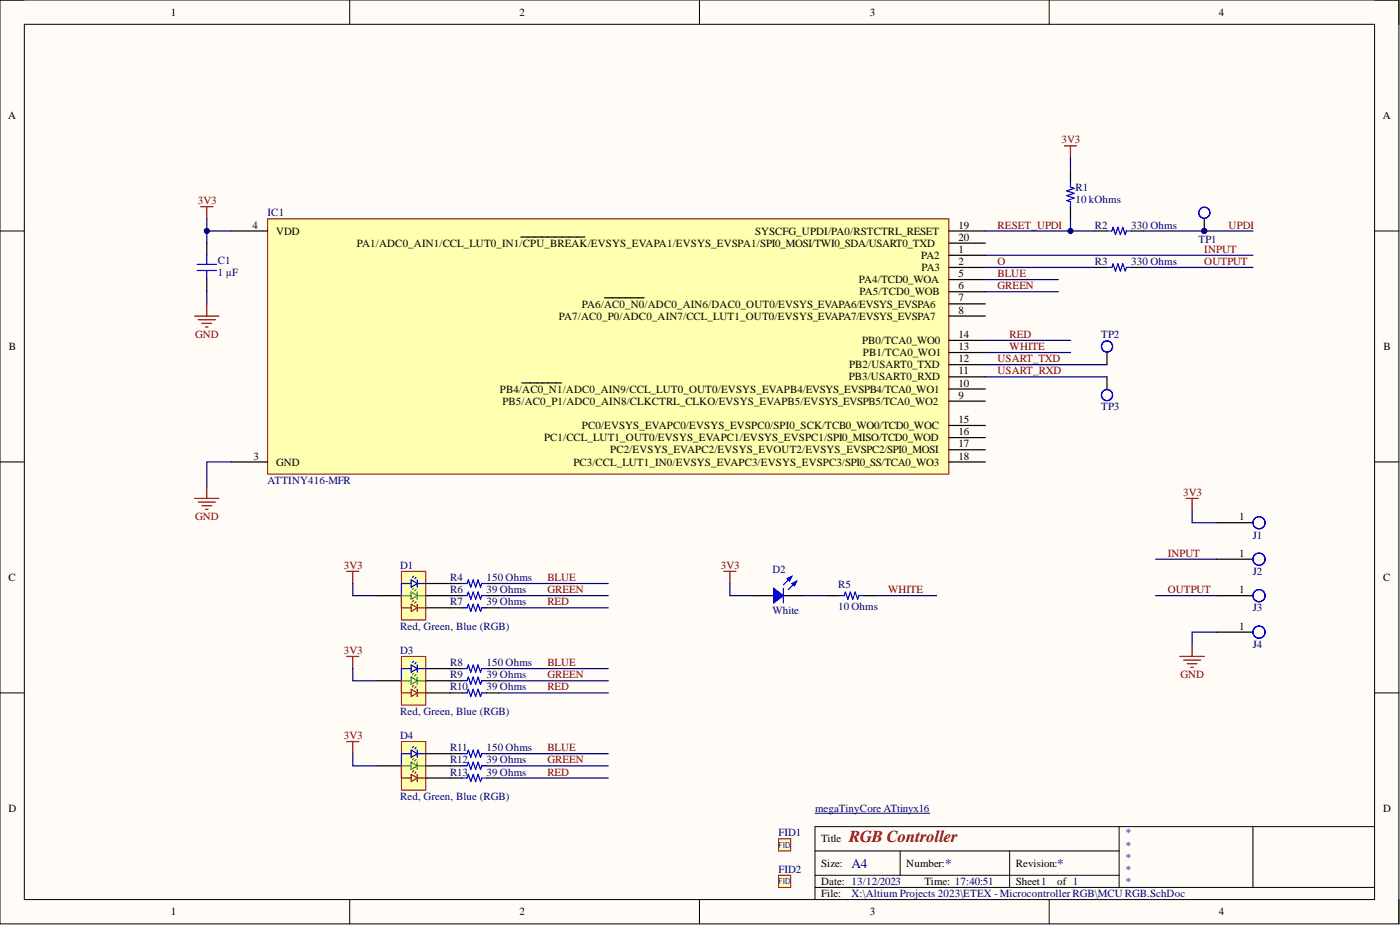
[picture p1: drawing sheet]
<svg xmlns="http://www.w3.org/2000/svg" width="292mm" height="193mm" viewBox="0 0 292 193" stroke-linecap="round" stroke-linejoin="round" font-family="sans-serif">
<defs><g id="words">
<text font-size="3.5" fill="#800000" x="177.2" y="175.7">RGB Controller</text>
<g font-size="2.8" fill="#000080">
<text x="177.7" y="181">A4</text>
<text x="197.2" y="181">*</text>
<text x="220.6" y="181">*</text>
</g>
<g font-size="2.3">
<text x="35.6" y="3.3">1</text>
<text x="108.4" y="3.3">2</text>
<text x="181.5" y="3.3">3</text>
<text x="254.3" y="3.3">4</text>
<text x="1.7" y="24.9">A</text>
<text x="288.5" y="24.9">A</text>
<text x="52.7" y="47.7">4</text>
<text x="200" y="47.7">19</text>
<text x="57.6" y="48.9">VDD</text>
<text x="74.4" y="51.5">PA1/ADC0_AIN1/CCL_LUT0_IN1/CPU_BREAK/EVSYS_EVAPA1/EVSYS_EVSPA1/SPI0_MOSI/TWI0_SDA/USART0_TXD</text>
<text x="157.5" y="48.9">SYSCFG_UPDI/PA0/RSTCTRL_RESET</text>
<text x="200" y="50.2">20</text>
<text x="200" y="52.7">1</text>
<text x="179.2" y="59.1">PA4/TCD0_WOA</text>
<text x="192.2" y="54">PA2</text>
<text x="192.3" y="56.6">PA3</text>
<text x="200" y="55.3">2</text>
<text x="200" y="57.8">5</text>
<text x="121.4" y="64.2">PA6/AC0_N0/ADC0_AIN6/DAC0_OUT0/EVSYS_EVAPA6/EVSYS_EVSPA6</text>
<text x="179.4" y="61.6">PA5/TCD0_WOB</text>
<text x="200" y="60.4">6</text>
<text x="200" y="62.9">7</text>
<text x="200" y="65.4">8</text>
<text x="116.6" y="66.7">PA7/AC0_P0/ADC0_AIN7/CCL_LUT1_OUT0/EVSYS_EVAPA7/EVSYS_EVSPA7</text>
<text x="179.9" y="71.8">PB0/TCA0_WO0</text>
<text x="200" y="70.5">14</text>
<text x="1.9" y="73">B</text>
<text x="177.2" y="76.8">PB2/USART0_TXD</text>
<text x="180" y="74.3">PB1/TCA0_WO1</text>
<text x="200" y="73">13</text>
<text x="200" y="75.6">12</text>
<text x="288.7" y="73">B</text>
<text x="104.3" y="81.9">PB4/AC0_N1/ADC0_AIN9/CCL_LUT0_OUT0/EVSYS_EVAPB4/EVSYS_EVSPB4/TCA0_WO1</text>
<text x="177.1" y="79.4">PB3/USART0_RXD</text>
<text x="200" y="78.1">11</text>
<text x="200" y="80.6">10</text>
<text x="200" y="83.2">9</text>
<text x="104.8" y="84.4">PB5/AC0_P1/ADC0_AIN8/CLKCTRL_CLKO/EVSYS_EVAPB5/EVSYS_EVSPB5/TCA0_WO2</text>
<text x="121.4" y="89.5">PC0/EVSYS_EVAPC0/EVSYS_EVSPC0/SPI0_SCK/TCB0_WO0/TCD0_WOC</text>
<text x="200" y="88.3">15</text>
<text x="52.9" y="95.9">3</text>
<text x="113.5" y="92.1">PC1/CCL_LUT1_OUT0/EVSYS_EVAPC1/EVSYS_EVSPC1/SPI0_MISO/TCD0_WOD</text>
<text x="127.3" y="94.6">PC2/EVSYS_EVAPC2/EVSYS_EVOUT2/EVSYS_EVSPC2/SPI0_MOSI</text>
<text x="200" y="90.8">16</text>
<text x="200" y="93.3">17</text>
<text x="200" y="95.9">18</text>
<text x="57.6" y="97.1">GND</text>
<text x="119.6" y="97.1">PC3/CCL_LUT1_IN0/EVSYS_EVAPC3/EVSYS_EVSPC3/SPI0_SS/TCA0_WO3</text>
<text x="258.5" y="108.5">1</text>
<text x="258.5" y="116.1">1</text>
<text x="1.8" y="121.2">C</text>
<text x="258.5" y="123.8">1</text>
<text x="288.6" y="121.2">C</text>
<text x="258.5" y="131.4">1</text>
<text x="1.8" y="169.4">D</text>
<text x="288.6" y="169.4">D</text>
<text x="171.3" y="175.7">Title</text>
<text x="171.3" y="180.8">Size:</text>
<text x="171.3" y="184.6">Date: 13/12/2023</text>
<text x="189.1" y="180.8">Number:</text>
<text x="192.9" y="184.6">Time: 17:40:51</text>
<text x="211.9" y="180.8">Revision:</text>
<text x="211.9" y="184.6">Sheet1</text>
<text x="220.6" y="184.6">of 1</text>
<text x="35.6" y="191">1</text>
<text x="108.4" y="191">2</text>
<text x="171.3" y="187.2">File:</text>
<text x="181.5" y="191">3</text>
<text x="254.3" y="191">4</text>
</g>
<g font-size="2.3" fill="#800000">
<text x="221.5" y="29.9">3V3</text>
<text x="41.3" y="42.6">3V3</text>
<text x="208.1" y="47.7">RESET_UPDI</text>
<text x="256.3" y="47.7">UPDI</text>
<text x="251.3" y="52.7">INPUT</text>
<text x="208.1" y="55.3">O</text>
<text x="208.1" y="57.8">BLUE</text>
<text x="251.3" y="55.3">OUTPUT</text>
<text x="208.1" y="60.4">GREEN</text>
<text x="40.7" y="70.5">GND</text>
<text x="210.7" y="70.5">RED</text>
<text x="208.1" y="75.6">USART_TXD</text>
<text x="210.7" y="73">WHITE</text>
<text x="208.1" y="78.1">USART_RXD</text>
<text x="246.9" y="103.5">3V3</text>
<text x="40.7" y="108.5">GND</text>
<text x="71.7" y="118.7">3V3</text>
<text x="150.4" y="118.7">3V3</text>
<text x="243.7" y="116.1">INPUT</text>
<text x="114.2" y="123.8">GREEN</text>
<text x="114.2" y="121.2">BLUE</text>
<text x="185.3" y="123.8">WHITE</text>
<text x="243.7" y="123.8">OUTPUT</text>
<text x="114.2" y="126.3">RED</text>
<text x="71.7" y="136.4">3V3</text>
<text x="114.2" y="141.5">GREEN</text>
<text x="114.2" y="139">BLUE</text>
<text x="246.3" y="141.5">GND</text>
<text x="114.2" y="144">RED</text>
<text x="71.7" y="154.2">3V3</text>
<text x="114.2" y="161.8">RED</text>
<text x="114.2" y="159.3">GREEN</text>
<text x="114.2" y="156.7">BLUE</text>
</g>
<g font-size="2.3" fill="#000080">
<text x="224.4" y="39.8">R1</text>
<text x="55.8" y="45.1">IC1</text>
<text x="224.4" y="42.4">10 kOhms</text>
<text x="228.4" y="47.7">R2</text>
<text x="236" y="47.7">330 Ohms</text>
<text x="250.1" y="50.7">TP1</text>
<text x="45.4" y="57.6">1 µF</text>
<text x="45.4" y="55">C1</text>
<text x="228.4" y="55.3">R3</text>
<text x="236" y="55.3">330 Ohms</text>
<text x="229.8" y="70.6">TP2</text>
<text x="229.8" y="85.6">TP3</text>
<text x="55.8" y="100.9">ATTINY416-MFR</text>
<text x="261.4" y="112.3">J1</text>
<text x="83.5" y="118.7">D1</text>
<text x="161.2" y="119.4">D2</text>
<text x="261.4" y="120">J2</text>
<text x="93.9" y="123.8">R6</text>
<text x="93.9" y="121.2">R4</text>
<text x="101.5" y="123.8">39 Ohms</text>
<text x="101.5" y="121.2">150 Ohms</text>
<text x="174.9" y="122.7">R5</text>
<text x="83.5" y="131.4">Red, Green, Blue (RGB)</text>
<text x="93.9" y="126.3">R7</text>
<text x="101.5" y="126.3">39 Ohms</text>
<text x="161.2" y="128.1">White</text>
<text x="174.9" y="127.3">10 Ohms</text>
<text x="261.4" y="127.6">J3</text>
<text x="83.5" y="136.4">D3</text>
<text x="261.4" y="135.2">J4</text>
<text x="93.9" y="141.5">R9</text>
<text x="93.9" y="139">R8</text>
<text x="101.5" y="141.5">39 Ohms</text>
<text x="101.5" y="139">150 Ohms</text>
<text x="83.5" y="149.1">Red, Green, Blue (RGB)</text>
<text x="93.9" y="144">R10</text>
<text x="101.5" y="144">39 Ohms</text>
<text x="83.5" y="154.2">D4</text>
<text x="93.9" y="161.8">R13</text>
<text x="93.9" y="159.3">R12</text>
<text x="93.9" y="156.7">R11</text>
<text x="101.5" y="161.8">39 Ohms</text>
<text x="101.5" y="159.3">39 Ohms</text>
<text x="101.5" y="156.7">150 Ohms</text>
<text x="83.5" y="166.9">Red, Green, Blue (RGB)</text>
<text x="170" y="169.4">megaTinyCore ATtinyx16</text>
<text x="162.4" y="174.5">FID1</text>
<text x="234.8" y="174.5">*</text>
<text x="234.8" y="177">*</text>
<text x="234.8" y="179.6">*</text>
<text x="162.4" y="182.1">FID2</text>
<text x="234.8" y="182.1">*</text>
<text x="234.8" y="184.6">*</text>
<text x="177.7" y="187.2">X:\Altium Projects 2023\ETEX - Microcontroller RGB\MCU RGB.SchDoc</text>
</g>
<g font-size="1.8" fill="#00f">
<text x="162.4" y="176.8">FID</text>
<text x="162.4" y="184.5">FID</text>
</g>
</g></defs>
<path d="M0 0h291.9v192.7h-291.9z" fill-rule="evenodd" fill="#fffcf8"/>
<path d="M0 0h291.9v192.7h-291.9z" fill="none" stroke="#000" stroke-width=".21"/>
<path d="M5.1 5.1h281.7v182.6h-281.7z" fill-rule="evenodd" fill="#fffcf8"/>
<g fill="none" stroke="#000" stroke-width=".21">
<path d="M0 0h5.1M73 0v5.1M145.9 0v5.1M218.9 0v5.1M286.8 0h5.1v5.1M5.1 5.1h281.7v182.6h-281.7zM0 48.2h5.1M286.8 48.2h5.1M0 96.4h5.1M286.8 96.4h5.1M0 144.6h5.1M286.8 144.6h5.1"/>
<path d="M170 177.5h63.5M187.8 177.5v5.1M210.7 177.5v7.6M233.5 172.4v12.7M261.4 172.4v12.7M286.8 172.4h-116.8v15.3M73 187.7v5M145.9 187.7v5M170 185.1h116.8M170 182.6h63.5M218.9 187.7v5M291.9 187.7v5"/>
</g>
<path d="M55.8 45.6h142.2v53.3h-142.2z" fill-rule="evenodd" fill="#ffffb0"/>
<path d="M55.8 45.6h142.2v53.3h-142.2z" fill="none" stroke="#800000" stroke-width=".21"/>
<g fill="none" stroke="#000" stroke-width=".25">
<path d="M43.1 50.7v2.6M43.1 58.3v2.6M48.2 48.2h7.6M108.7 49.5h13.3M198 48.2h7.6M198 50.7h7.6M198 53.3h7.6M198 55.8h7.6M198 58.3h7.6M108.9 79.9h8.2M126.1 62.1h8.3M198 60.9h7.6"/>
<path d="M198 63.4h7.6M198 65.9h7.6M198 71h7.6M198 73.5h7.6M198 76.1h7.6M198 78.6h7.6M231 73.5v2.6M231 78.6v2.6M48.2 96.4h7.6M198 81.2h7.6M198 83.7h7.6M198 88.8h7.6"/>
<path d="M198 91.3h7.6M198 93.8h7.6M198 96.4h7.6"/>
</g>
<g fill="none" stroke="#00f" stroke-width=".25">
<path d="M41.1 55.2h4.1M41.1 56.4h4.1M43.1 53.3v1.9M43.1 56.4v1.9"/>
<circle cx="231" cy="72.3" r="1.16"/>
<circle cx="231" cy="82.4" r="1.16"/>
</g>
<g fill="none" stroke="#800000" stroke-width=".25">
<path d="M222.1 30.4h2.5M223.3 30.4v2.6M41.9 43.1h2.5M43.1 43.1v2.5M40.6 65.9h5.1M41.4 66.7h3.5M42.1 67.5h2.1M42.9 68.2h.5M43.1 63.4v2.5M40.6 104h5.1M41.4 104.7h3.5M42.1 105.5h2.1"/>
<path d="M42.9 106.3h.5M43.1 101.4v2.6"/>
</g>
<circle cx="251.3" cy="48.2" r=".51" fill="#000080"/>
<circle cx="251.3" cy="48.2" r=".51" fill="none" stroke="#000080" stroke-width=".21"/>
<path d="M251.3 45.6v2.6" fill="none" stroke="#000" stroke-width=".25"/>
<circle cx="251.3" cy="48.2" r=".51" fill="#000080"/>
<circle cx="251.3" cy="48.2" r=".51" fill="none" stroke="#000080" stroke-width=".21"/>
<g fill="none" stroke="#00f" stroke-width=".25">
<path d="M163.4 122.7v3.1"/>
<circle cx="251.3" cy="44.4" r="1.16"/>
</g>
<path d="M157.4 124.3h4M163.4 124.3h4.1" fill="none" stroke="#000" stroke-width=".25"/>
<path d="M161.4 122.7l2 1.6-2 1.5z" fill="#00f"/>
<path d="M161.4 122.7l2 1.6-2 1.5zM164.7 120.7l-1.3 1.3" fill="none" stroke="#00f" stroke-width=".25"/>
<path d="M164.2 120.7l1-.5-.5 1z" fill="#00f"/>
<path d="M164.2 120.7l1-.5-.5 1zM166 121.5l-1.5 1.5" fill="none" stroke="#00f" stroke-width=".25"/>
<path d="M165.2 121.7l1-.5-.5 1z" fill="#00f"/>
<path d="M223.3 38v1.1l.8 .2-1.5 .5 1.5 .5-1.5 .5 1.5 .5-1.5 .5 .7 .3v1M231 55.8h1l.2-.8 .5 1.6 .5-1.6 .6 1.6 .5-1.6 .5 1.6 .2-.8h1M96.4 124.3h1.1l.2-.8 .5 1.5 .5-1.5 .5 1.5 .5-1.5 .6 1.5 .2-.7h1M96.4 126.8h1.1l.2-.8 .5 1.6 .5-1.6 .5 1.6 .5-1.6 .6 1.6 .2-.8h1M96.4 121.7h1.1l.2-.7 .5 1.5 .5-1.5 .5 1.5 .5-1.5 .6 1.5 .2-.8h1M165.2 121.7l1-.5-.5 1zM175.1 124.3h1l.3-.8 .5 1.5 .5-1.5 .5 1.5 .5-1.5 .5 1.5 .3-.7h1" fill="none" stroke="#00f" stroke-width=".25"/>
<path d="M223.3 35.5v2.5M223.3 43.1v2.5M228.4 55.8h2.6M236 55.8h2.6M93.9 124.3h2.5M93.9 126.8h2.5M93.9 121.7h2.5M101.5 124.3h2.6M101.5 126.8h2.6M101.5 121.7h2.6M172.6 124.3h2.5M180.2 124.3h2.5" fill="none" stroke="#000" stroke-width=".25"/>
<path d="M83.8 119.2h5v10.1h-5z" fill-rule="evenodd" fill="#ffffb0"/>
<path d="M83.8 119.2h5v10.1h-5z" fill="none" stroke="#800000" stroke-width=".21"/>
<path d="M78.7 124.3h5.1M88.8 121.7h5.1M88.8 124.3h5.1M88.8 126.8h5.1M93.9 139.5h2.5M101.5 139.5h2.6M93.9 144.6h2.5M93.9 142h2.5M101.5 144.6h2.6M101.5 142h2.6" fill="none" stroke="#000" stroke-width=".25"/>
<path d="M85.8 121.7h-2v2.6M85.8 121l1.3 .7-1.3 .8zM86.3 120.2l-.3 .3M86.8 120.5l-.3 .2M87.1 121.7h1.7M87.1 121v1.5M96.4 139.5h1.1l.2-.8 .5 1.5 .5-1.5 .5 1.5 .5-1.5 .6 1.5 .2-.7h1M96.4 144.6h1.1l.2-.8 .5 1.5 .5-1.5 .5 1.5 .5-1.5 .6 1.5 .2-.7h1M96.4 142h1.1l.2-.7 .5 1.5 .5-1.5 .5 1.5 .5-1.5 .6 1.5 .2-.8h1" fill="none" stroke="#00f" stroke-width=".25"/>
<path d="M83.8 124.3h2M85.8 123.5l1.3 .8-1.3 .7zM86.3 122.7l-.3 .3M86.8 123l-.3 .3M87.1 124.3h1.7M87.1 123.5v1.5" fill="none" stroke="#090" stroke-width=".25"/>
<path d="M83.8 124.3v2.5h2M85.8 126l1.3 .8-1.3 .8zM86.3 125.3l-.3 .2M86.8 125.5l-.3 .3M87.1 126.8h1.7M87.1 126v1.6" fill="none" stroke="#f00" stroke-width=".25"/>
<path d="M72.3 119.2h2.6M73.6 119.2v2.5" fill="none" stroke="#800000" stroke-width=".25"/>
<path d="M83.8 136.9h5v10.2h-5z" fill-rule="evenodd" fill="#ffffb0"/>
<path d="M83.8 136.9h5v10.2h-5z" fill="none" stroke="#800000" stroke-width=".21"/>
<path d="M88.8 139.5h5.1M78.7 142h5.1M88.8 142h5.1M88.8 144.6h5.1M93.9 159.8h2.5M93.9 157.2h2.5M101.5 159.8h2.6M101.5 157.2h2.6M93.9 162.3h2.5M101.5 162.3h2.6" fill="none" stroke="#000" stroke-width=".25"/>
<path d="M85.8 139.5h-2v2.5M85.8 138.7l1.3 .8-1.3 .7zM86.3 138l-.3 .2M86.8 138.2l-.3 .3M87.1 139.5h1.7M87.1 138.7v1.5M96.4 159.8h1.1l.2-.8 .5 1.5 .5-1.5 .5 1.5 .5-1.5 .6 1.5 .2-.7h1M96.4 157.2h1.1l.2-.7 .5 1.5 .5-1.5 .5 1.5 .5-1.5 .6 1.5 .2-.8h1M96.4 162.3h1.1l.2-.8 .5 1.6 .5-1.6 .5 1.6 .5-1.6 .6 1.6 .2-.8h1" fill="none" stroke="#00f" stroke-width=".25"/>
<path d="M83.8 142h2M85.8 141.3l1.3 .7-1.3 .8zM86.3 140.5l-.3 .2M86.8 140.7l-.3 .3M87.1 142h1.7M87.1 141.3v1.5" fill="none" stroke="#090" stroke-width=".25"/>
<path d="M83.8 142v2.6h2M85.8 143.8l1.3 .8-1.3 .7zM86.3 143l-.3 .3M86.8 143.3l-.3 .2M87.1 144.6h1.7M87.1 143.8v1.5" fill="none" stroke="#f00" stroke-width=".25"/>
<path d="M72.3 136.9h2.6M73.6 136.9v2.6" fill="none" stroke="#800000" stroke-width=".25"/>
<path d="M83.8 154.7h5v10.1h-5z" fill-rule="evenodd" fill="#ffffb0"/>
<path d="M83.8 154.7h5v10.1h-5z" fill="none" stroke="#800000" stroke-width=".21"/>
<path d="M228.4 48.2h2.6M236 48.2h2.6M253.8 109h7.6M253.8 116.7h7.6M253.8 131.9h7.6M253.8 124.3h7.6M78.7 159.8h5.1M88.8 157.2h5.1M88.8 159.8h5.1M88.8 162.3h5.1" fill="none" stroke="#000" stroke-width=".25"/>
<g fill="none" stroke="#00f" stroke-width=".25">
<path d="M231 48.2h1l.2-.8 .5 1.5 .5-1.5 .6 1.5 .5-1.5 .5 1.5 .2-.7h1M85.8 157.2h-2v2.6M85.8 156.5l1.3 .7-1.3 .8zM86.3 155.7l-.3 .3M86.8 156l-.3 .2M87.1 157.2h1.7M87.1 156.5v1.5"/>
<circle cx="262.7" cy="109" r="1.27"/>
<circle cx="262.7" cy="116.7" r="1.27"/>
<circle cx="262.7" cy="109.1" r="1.27"/>
<circle cx="262.7" cy="131.9" r="1.27"/>
<circle cx="262.7" cy="124.3" r="1.27"/>
</g>
<path d="M83.8 159.8h2M85.8 159l1.3 .8-1.3 .7zM86.3 158.2l-.3 .3M86.8 158.5l-.3 .3M87.1 159.8h1.7M87.1 159v1.5" fill="none" stroke="#090" stroke-width=".25"/>
<path d="M83.8 159.8v2.5h2M85.8 161.5l1.3 .8-1.3 .8zM86.3 160.8l-.3 .2M86.8 161l-.3 .3M87.1 162.3h1.7M87.1 161.5v1.6" fill="none" stroke="#f00" stroke-width=".25"/>
<path d="M151 119.2h2.6M152.3 119.2v2.5M72.3 154.7h2.6M73.6 154.7v2.5" fill="none" stroke="#800000" stroke-width=".25"/>
<path d="M170 169.7h24" fill="none" stroke="#000080" stroke-width=".21"/>
<path d="M43.1 45.6v2.6h5.1M43.1 60.9v2.5M48.2 96.4h-5.1v5" fill="none" stroke="#000080" stroke-width=".25"/>
<circle cx="43.1" cy="48.2" r=".51" fill="#000080"/>
<circle cx="43.1" cy="48.2" r=".51" fill="none" stroke="#000080" stroke-width=".21"/>
<path d="M43.1 48.2v2.5" fill="none" stroke="#000080" stroke-width=".25"/>
<circle cx="43.1" cy="48.2" r=".51" fill="#000080"/>
<circle cx="43.1" cy="48.2" r=".51" fill="none" stroke="#000080" stroke-width=".21"/>
<path d="M223.3 33v2.5M205.6 58.3h15.2M205.6 55.8h22.8M223.3 45.6v2.6h-17.7M205.6 60.9h15.2" fill="none" stroke="#000080" stroke-width=".25"/>
<circle cx="223.3" cy="48.2" r=".51" fill="#000080"/>
<circle cx="223.3" cy="48.2" r=".51" fill="none" stroke="#000080" stroke-width=".21"/>
<path d="M223.3 48.2h5.1" fill="none" stroke="#000080" stroke-width=".25"/>
<circle cx="223.3" cy="48.2" r=".51" fill="#000080"/>
<circle cx="223.3" cy="48.2" r=".51" fill="none" stroke="#000080" stroke-width=".21"/>
<g fill="none" stroke="#000080" stroke-width=".25">
<path d="M205.6 53.3h55.8M238.6 55.8h22.8M238.6 48.2h12.7M205.6 76.1h25.4M205.6 78.6h25.4M73.6 121.7v2.6h5.1M73.6 139.5v2.5h5.1M104.1 124.3h22.8M104.1 139.5h22.8M104.1 121.7h22.8M104.1 126.8h22.8M152.3 121.7v2.6h5.1"/>
<path d="M167.5 124.3h5.1M182.7 124.3h12.7M73.6 157.2v2.6h5.1M104.1 142h22.8M104.1 144.6h22.8M104.1 157.2h22.8M104.1 159.8h22.8M104.1 162.3h22.8"/>
</g>
<circle cx="251.3" cy="48.2" r=".51" fill="#000080"/>
<circle cx="251.3" cy="48.2" r=".51" fill="none" stroke="#000080" stroke-width=".21"/>
<path d="M251.3 48.2h10.1" fill="none" stroke="#000080" stroke-width=".25"/>
<circle cx="251.3" cy="48.2" r=".51" fill="#000080"/>
<circle cx="251.3" cy="48.2" r=".51" fill="none" stroke="#000080" stroke-width=".21"/>
<path d="M205.6 71h17.7M205.6 73.5h17.7M241.1 116.7h12.7M248.7 106.5v2.5h5.1M241.1 124.3h12.7M253.8 131.9h-5.1v2.5" fill="none" stroke="#000080" stroke-width=".25"/>
<path d="M247.5 104h2.5M248.7 104v2.5M246.2 136.9h5.1M247 137.7h3.5M247.7 138.5h2M248.5 139.2h.5M248.7 134.4v2.5" fill="none" stroke="#800000" stroke-width=".25"/>
<path d="M162.4 182.6h2.6v2.5h-2.6z" fill-rule="evenodd" fill="#ffffb0"/>
<path d="M162.4 182.6h2.6v2.5h-2.6z" fill="none" stroke="#800000" stroke-width=".21"/>
<path d="M162.4 175h2.6v2.5h-2.6z" fill-rule="evenodd" fill="#ffffb0"/>
<path d="M162.4 175h2.6v2.5h-2.6z" fill="none" stroke="#800000" stroke-width=".21"/>
<use href="#words"/>
</svg>
